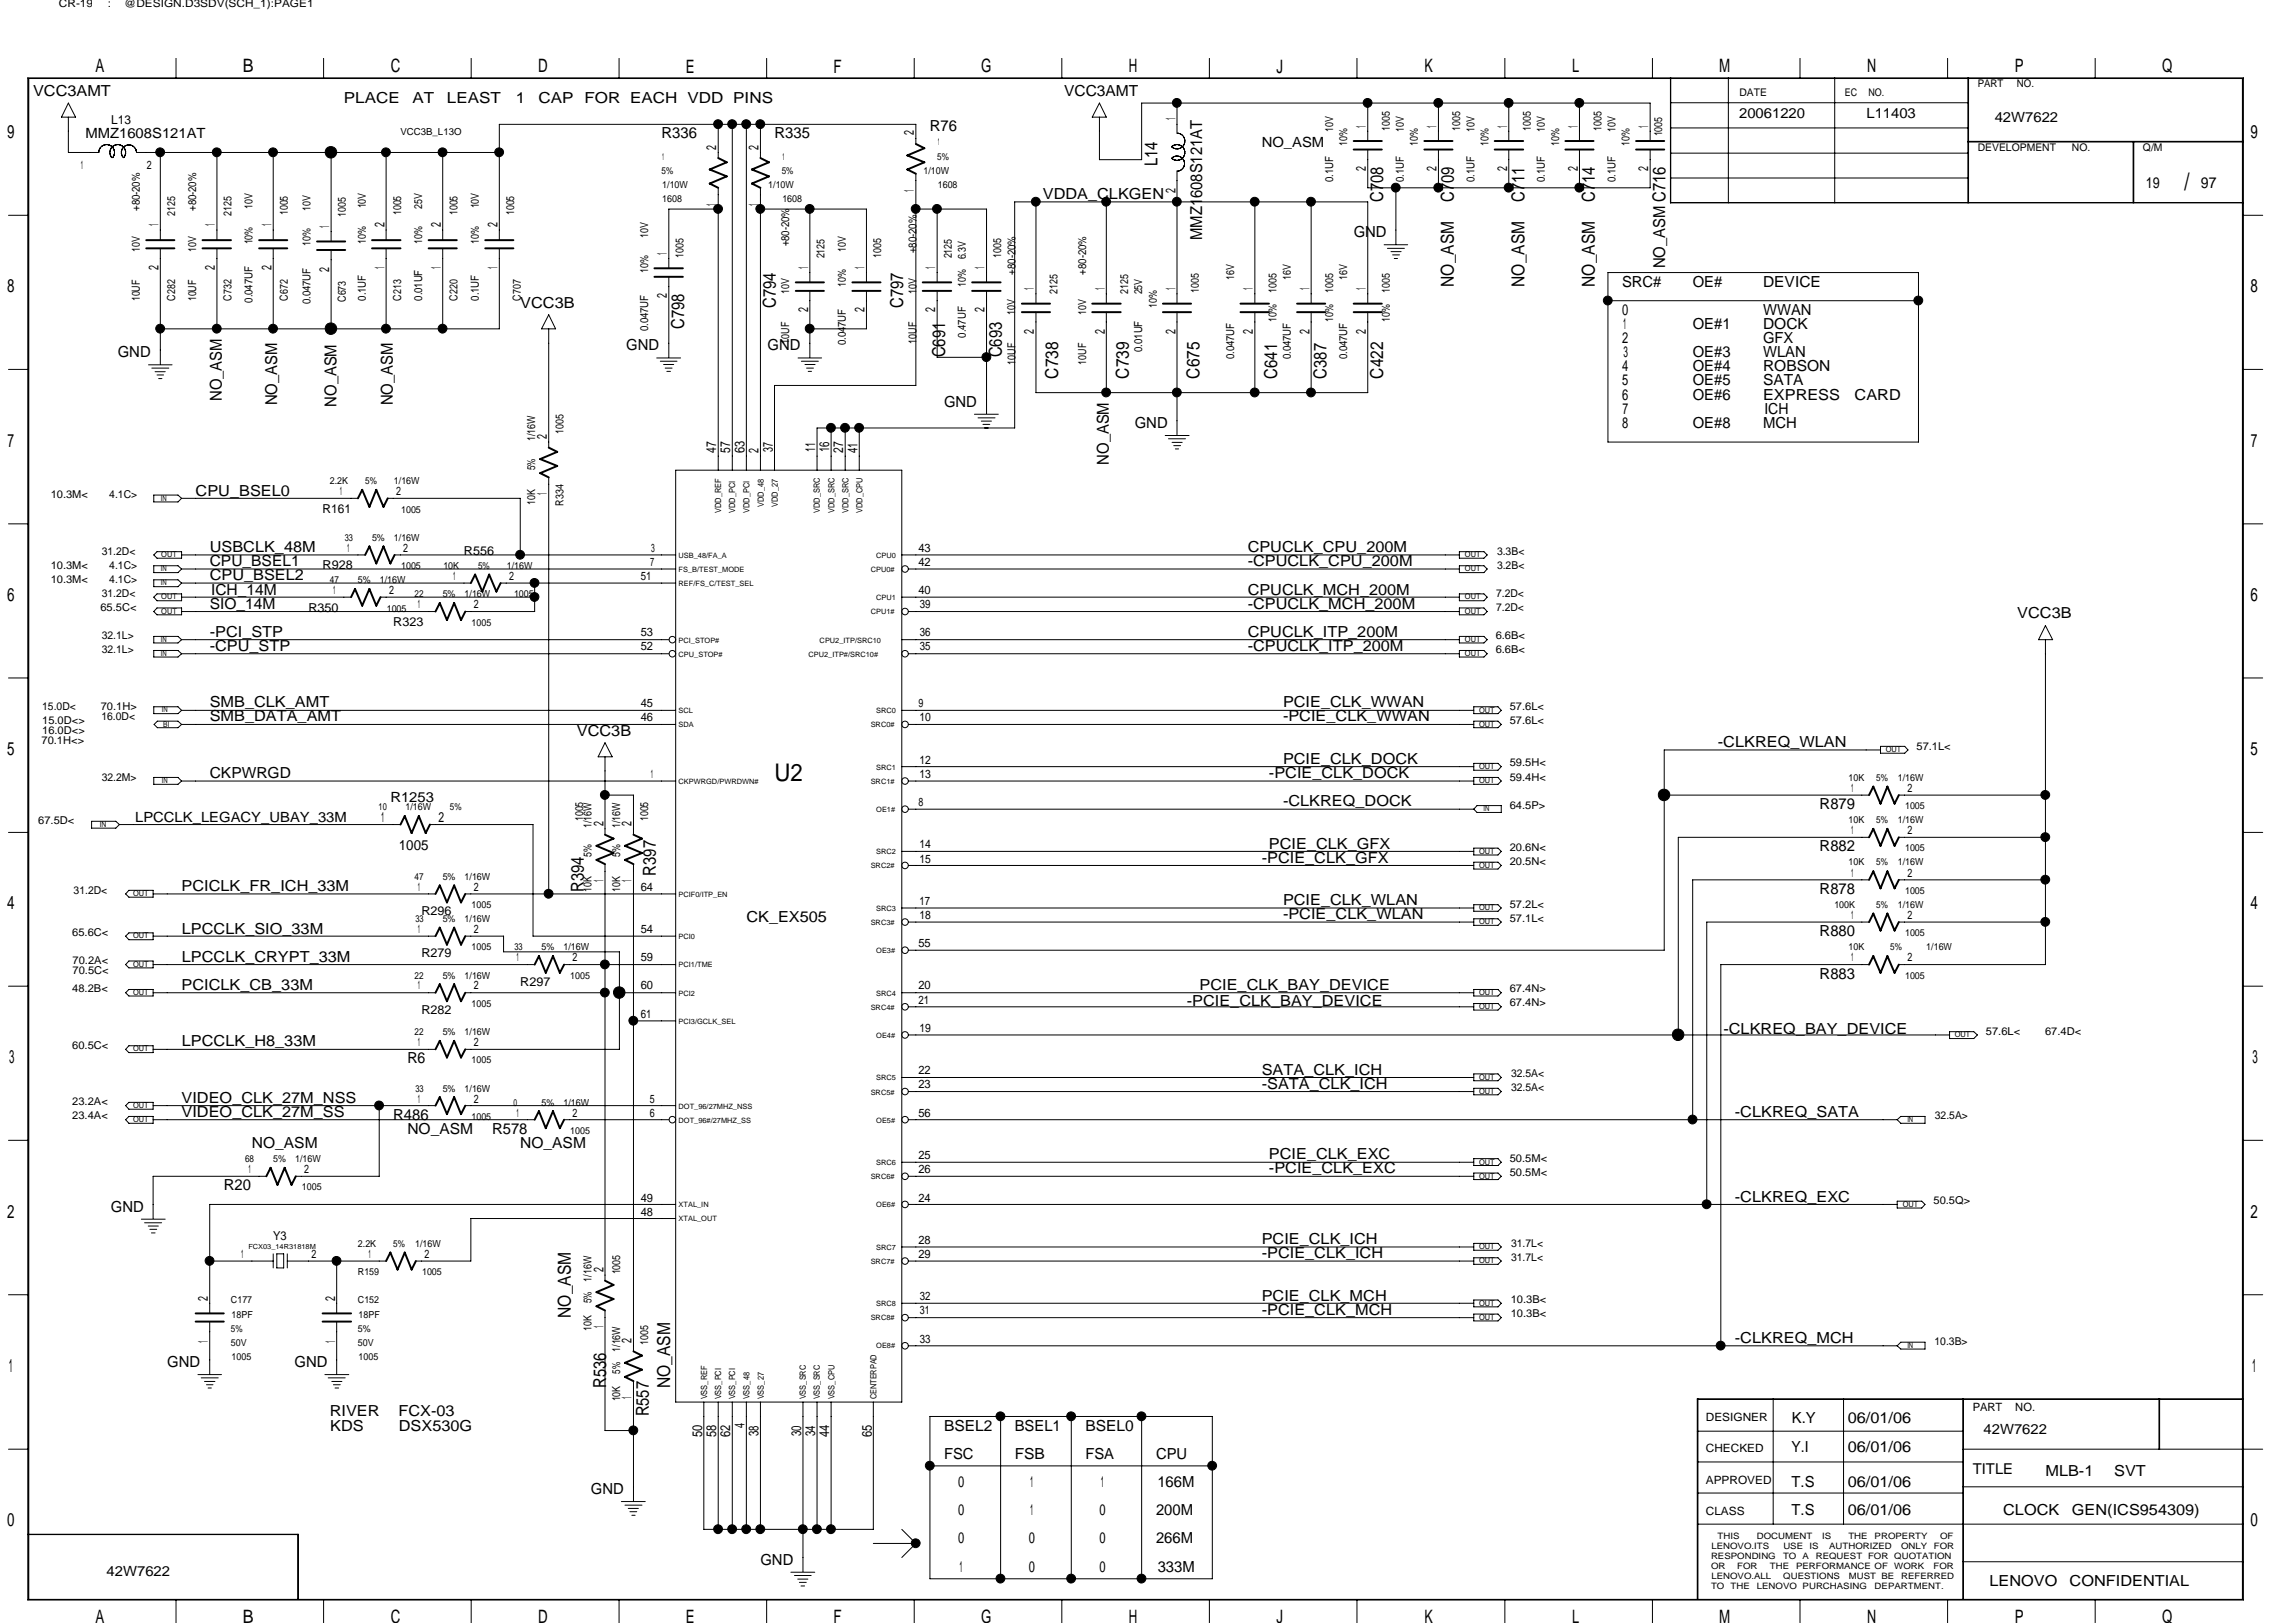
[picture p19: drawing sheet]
<svg xmlns="http://www.w3.org/2000/svg" width="297mm" height="210mm" viewBox="0 0 297 210" stroke-linecap="round" stroke-linejoin="round" font-family="sans-serif">
<defs><g id="words">
<g font-size="3.1">
<text x="282.6" y="24.6">/</text>
<text x="100.2" y="101">U2</text>
</g>
<g font-size="2.4">
<text x="12.4" y="9.4">A</text>
<text x="31.4" y="9.4">B</text>
<text x="50.5" y="9.4">C</text>
<text x="69.6" y="9.4">D</text>
<text x="88.7" y="9.4">E</text>
<text x="107.8" y="9.4">F</text>
<text x="127" y="9.4">G</text>
<text x="146" y="9.4">H</text>
<text x="165.1" y="9.4">J</text>
<text x="184.3" y="9.4">K</text>
<text x="203.4" y="9.4">L</text>
<text x="222.4" y="9.4">M</text>
<text x="241.6" y="9.4">N</text>
<text x="260.6" y="9.4">P</text>
<text x="279.7" y="9.4">Q</text>
<text x=".9" y="17.9">9</text>
<text x="291.2" y="17.9">9</text>
<text x=".9" y="37.8">8</text>
<text x="291.2" y="37.8">8</text>
<text x="1" y="57.8">7</text>
<text x="291.2" y="57.8">7</text>
<text x=".9" y="77.8">6</text>
<text x="291.2" y="77.8">6</text>
<text x=".9" y="97.7">5</text>
<text x="291.2" y="97.7">5</text>
<text x=".9" y="117.6">4</text>
<text x="291.2" y="117.6">4</text>
<text x="1.2" y="137.6">3</text>
<text x="291.4" y="137.6">3</text>
<text x=".9" y="157.5">2</text>
<text x="291.2" y="157.5">2</text>
<text x="1.1" y="177.5">1</text>
<text x="291.4" y="177.5">1</text>
<text x=".9" y="197.4">0</text>
<text x="291.2" y="197.4">0</text>
<text x="12.4" y="210">A</text>
<text x="31.4" y="210">B</text>
<text x="50.5" y="210">C</text>
<text x="69.6" y="210">D</text>
<text x="127" y="210">G</text>
<text x="146" y="210">H</text>
<text x="184.3" y="210">K</text>
<text x="203.4" y="210">L</text>
<text x="222.4" y="210">M</text>
<text x="241.6" y="210">N</text>
<text x="260.6" y="210">P</text>
<text x="279.7" y="210">Q</text>
<text x="88.7" y="210">E</text>
<text x="107.8" y="210">F</text>
<text x="165.1" y="210">J</text>
</g>
<g font-size="2.3">
<text x="149.7" y="21.5" transform="rotate(-90 149.7 21.5)">L14</text>
<text x="178.9" y="26.1" transform="rotate(-90 178.9 26.1)">C708</text>
<text x="188.1" y="26.1" transform="rotate(-90 188.1 26.1)">C709</text>
<text x="197.2" y="26.1" transform="rotate(-90 197.2 26.1)">C711</text>
<text x="206.3" y="26.1" transform="rotate(-90 206.3 26.1)">C714</text>
<text x="100.4" y="39.8" transform="rotate(-90 100.4 39.8)">C794</text>
<text x="116.8" y="39.8" transform="rotate(-90 116.8 39.8)">C797</text>
<text x="188.1" y="37.1" transform="rotate(-90 188.1 37.1)">NO_ASM</text>
<text x="197.2" y="37.1" transform="rotate(-90 197.2 37.1)">NO_ASM</text>
<text x="206.3" y="37.1" transform="rotate(-90 206.3 37.1)">NO_ASM</text>
<text x="88.5" y="42.5" transform="rotate(-90 88.5 42.5)">C798</text>
<text x="122.3" y="46.2" transform="rotate(-90 122.3 46.2)">C691</text>
<text x="129.6" y="46.2" transform="rotate(-90 129.6 46.2)">C693</text>
<text x="136.9" y="49" transform="rotate(-90 136.9 49)">C738</text>
<text x="146" y="49" transform="rotate(-90 146 49)">C739</text>
<text x="155.2" y="49" transform="rotate(-90 155.2 49)">C675</text>
<text x="165.2" y="49" transform="rotate(-90 165.2 49)">C641</text>
<text x="171.6" y="49" transform="rotate(-90 171.6 49)">C387</text>
<text x="178.9" y="49" transform="rotate(-90 178.9 49)">C422</text>
<text x="84.8" y="113.3" transform="rotate(-90 84.8 113.3)">R397</text>
<text x="75.5" y="115.4" transform="rotate(-90 75.5 115.4)">R394</text>
<text x="73.9" y="170.5" transform="rotate(-90 73.9 170.5)">NO_ASM</text>
<text x="78.4" y="179.6" transform="rotate(-90 78.4 179.6)">R536</text>
<text x="86.7" y="179.6" transform="rotate(-90 86.7 179.6)">NO_ASM</text>
<text x="83.9" y="183.3" transform="rotate(-90 83.9 183.3)">R557</text>
</g>
<g font-size="2.1">
<text x="155.5" y="31.1" transform="rotate(-90 155.5 31.1)">MMZ1608S121AT</text>
<text x="215.4" y="34.7" transform="rotate(-90 215.4 34.7)">NO_ASM C716</text>
<text x="28.7" y="51.9" transform="rotate(-90 28.7 51.9)">NO_ASM</text>
<text x="35.9" y="52.5" transform="rotate(-90 35.9 52.5)">NO_ASM</text>
<text x="43.5" y="52.6" transform="rotate(-90 43.5 52.6)">NO_ASM</text>
<text x="50.8" y="52.5" transform="rotate(-90 50.8 52.5)">NO_ASM</text>
<text x="143.5" y="60.1" transform="rotate(-90 143.5 60.1)">NO_ASM</text>
</g>
<g font-size="2">
<text x="4.3" y="12.4">VCC3AMT</text>
<text x="44.5" y="13.3">PLACE</text>
<text x="53.4" y="13.3">AT</text>
<text x="57.8" y="13.3">LEAST</text>
<text x="66.7" y="13.3">1</text>
<text x="69.7" y="13.3">CAP</text>
<text x="75.6" y="13.3">FOR EACH VDD PINS</text>
<text x="85.6" y="17.9">R336</text>
<text x="100.2" y="17.9">R335</text>
<text x="120.3" y="17">R76</text>
<text x="137.7" y="12.4">VCC3AMT</text>
<text x="134.9" y="25.7">VDDA_CLKGEN</text>
<text x="277.6" y="24.3">19</text>
<text x="284.7" y="24.3">97</text>
<text x="175.1" y="30.7">GND</text>
<text x="67.3" y="39.8">VCC3B</text>
<text x="209.8" y="37.1">SRC#</text>
<text x="209.8" y="40.7">0</text>
<text x="219" y="37.1">OE#</text>
<text x="228.1" y="40.7">WWAN</text>
<text x="228.1" y="37.1">DEVICE</text>
<text x="15.2" y="46.2">GND</text>
<text x="81" y="45.3">GND</text>
<text x="99.3" y="45.3">GND</text>
<text x="209.8" y="44.4">2</text>
<text x="210" y="42.5">1</text>
<text x="210.1" y="46.2">3</text>
<text x="219" y="46.2">OE#3</text>
<text x="219" y="42.5">OE#1</text>
<text x="228.1" y="46.2">WLAN</text>
<text x="228.1" y="44.4">GFX</text>
<text x="228.1" y="42.5">DOCK</text>
<text x="122.1" y="52.6">GND</text>
<text x="209.8" y="48">4</text>
<text x="209.8" y="51.7">6</text>
<text x="209.8" y="49.9">5</text>
<text x="209.9" y="53.5">7</text>
<text x="219" y="51.7">OE#6</text>
<text x="219" y="49.9">OE#5</text>
<text x="219" y="48">OE#4</text>
<text x="228.1" y="49.9">SATA</text>
<text x="228.1" y="48">ROBSON</text>
<text x="228.1" y="51.7">EXPRESS</text>
<text x="228.3" y="53.5">ICH</text>
<text x="239.9" y="51.7">CARD</text>
<text x="146.8" y="55.4">GND</text>
<text x="209.8" y="55.4">8</text>
<text x="219" y="55.4">OE#8</text>
<text x="228.1" y="55.4">MCH</text>
<text x="25.3" y="64.1">CPU_BSEL0</text>
<text x="27.1" y="71.4">USBCLK_48M</text>
<text x="161.4" y="71.4">CPUCLK_CPU_200M</text>
<text x="27.1" y="73.3">CPU_BSEL1</text>
<text x="27.1" y="75.1">CPU_BSEL2</text>
<text x="27.3" y="76.9">ICH_14M</text>
<text x="161.4" y="76.9">CPUCLK_MCH_200M</text>
<text x="161.4" y="73.3">-CPUCLK_CPU_200M</text>
<text x="27.1" y="78.7">SIO_14M</text>
<text x="27.1" y="82.4">-PCI_STP</text>
<text x="161.4" y="78.7">-CPUCLK_MCH_200M</text>
<text x="161.4" y="82.4">CPUCLK_ITP_200M</text>
<text x="261" y="80">VCC3B</text>
<text x="27.1" y="84.2">-CPU_STP</text>
<text x="161.4" y="84.2">-CPUCLK_ITP_200M</text>
<text x="27.1" y="93.3">SMB_DATA_AMT</text>
<text x="27.1" y="91.5">SMB_CLK_AMT</text>
<text x="74.6" y="95.2">VCC3B</text>
<text x="166" y="93.3">-PCIE_CLK_WWAN</text>
<text x="166" y="91.5">PCIE_CLK_WWAN</text>
<text x="27.1" y="100.7">CKPWRGD</text>
<text x="164.2" y="100.7">-PCIE_CLK_DOCK</text>
<text x="166" y="98.8">PCIE_CLK_DOCK</text>
<text x="222.2" y="96.6">-CLKREQ_WLAN</text>
<text x="166" y="104.3">-CLKREQ_DOCK</text>
<text x="235.4" y="104.7">R879</text>
<text x="163.2" y="111.6">-PCIE_CLK_GFX</text>
<text x="164.2" y="109.8">PCIE_CLK_GFX</text>
<text x="235.4" y="110.2">R882</text>
<text x="23.5" y="115.3">PCICLK_FR_ICH_33M</text>
<text x="96.6" y="119.3">CK_EX505</text>
<text x="166" y="118.9">-PCIE_CLK_WLAN</text>
<text x="166" y="117.1">PCIE_CLK_WLAN</text>
<text x="235.4" y="115.7">R878</text>
<text x="23.5" y="120.8">LPCCLK_SIO_33M</text>
<text x="23.5" y="124.4">LPCCLK_CRYPT_33M</text>
<text x="235.4" y="121.1">R880</text>
<text x="23.5" y="128.1">PCICLK_CB_33M</text>
<text x="153.5" y="130.1">-PCIE_CLK_BAY_DEVICE</text>
<text x="155.2" y="128.1">PCIE_CLK_BAY_DEVICE</text>
<text x="235.4" y="126.6">R883</text>
<text x="23.5" y="135.4">LPCCLK_H8_33M</text>
<text x="52.7" y="137.6">R6</text>
<text x="223" y="133.7">-CLKREQ_BAY_DEVICE</text>
<text x="23.5" y="142.7">VIDEO_CLK_27M_NSS</text>
<text x="163.2" y="139">SATA_CLK_ICH</text>
<text x="163.2" y="140.8">-SATA_CLK_ICH</text>
<text x="23.5" y="144.5">VIDEO_CLK_27M_SS</text>
<text x="32.6" y="148.5">NO_ASM</text>
<text x="50.9" y="144.9">R486</text>
<text x="52.7" y="146.7">NO_ASM</text>
<text x="63.7" y="146.7">R578</text>
<text x="67.3" y="148.5">NO_ASM</text>
<text x="164.2" y="150">PCIE_CLK_EXC</text>
<text x="224.4" y="144.5">-CLKREQ_SATA</text>
<text x="29" y="154">R20</text>
<text x="164.2" y="151.8">-PCIE_CLK_EXC</text>
<text x="224.4" y="155.5">-CLKREQ_EXC</text>
<text x="14.3" y="156.8">GND</text>
<text x="163.2" y="161">PCIE_CLK_ICH</text>
<text x="163.2" y="162.8">-PCIE_CLK_ICH</text>
<text x="163.2" y="170.1">-PCIE_CLK_MCH</text>
<text x="163.2" y="168.3">PCIE_CLK_MCH</text>
<text x="224.4" y="173.7">-CLKREQ_MCH</text>
<text x="21.6" y="176.9">GND</text>
<text x="38.1" y="176.9">GND</text>
<text x="42.7" y="183.3">RIVER</text>
<text x="42.7" y="185.1">KDS</text>
<text x="51.6" y="183.3">FCX-03</text>
<text x="51.6" y="185.1">DSX530G</text>
<text x="122.1" y="185.1">BSEL2</text>
<text x="131.3" y="185.1">BSEL1</text>
<text x="140.4" y="185.1">BSEL0</text>
<text x="231.8" y="184.1">K.Y</text>
<text x="239.1" y="184.1">06/01/06</text>
<text x="122.1" y="188.7">FSC</text>
<text x="131.3" y="188.7">FSB</text>
<text x="140.4" y="188.7">FSA</text>
<text x="149.6" y="188.7">CPU</text>
<text x="231.8" y="187.8">Y.I</text>
<text x="239.1" y="187.8">06/01/06</text>
<text x="264.6" y="190.9">MLB-1</text>
<text x="273.5" y="190.9">SVT</text>
<text x="76.5" y="193.3">GND</text>
<text x="123.9" y="196">0</text>
<text x="123.9" y="192.4">0</text>
<text x="133.3" y="196">1</text>
<text x="133.3" y="192.4">1</text>
<text x="142.2" y="196">0</text>
<text x="142.4" y="192.4">1</text>
<text x="149.6" y="196">200M</text>
<text x="149.7" y="192.4">166M</text>
<text x="231.8" y="192.4">T.S</text>
<text x="231.8" y="196">T.S</text>
<text x="239.1" y="192.4">06/01/06</text>
<text x="239.1" y="196">06/01/06</text>
<text x="259.2" y="196">CLOCK</text>
<text x="268.1" y="196">GEN(ICS954309)</text>
<text x="98.4" y="202.4">GND</text>
<text x="123.9" y="199.7">0</text>
<text x="124.1" y="203.3">1</text>
<text x="133.1" y="199.7">0</text>
<text x="133.1" y="203.3">0</text>
<text x="142.2" y="203.3">0</text>
<text x="142.2" y="199.7">0</text>
<text x="149.6" y="199.7">266M</text>
<text x="149.8" y="203.3">333M</text>
<text x="257.4" y="205.2">LENOVO</text>
<text x="267.8" y="205.2">CONFIDENTIAL</text>
</g>
<text font-size="1.9" x="255.2" y="190.7">TITLE</text>
<g font-size="1.8">
<text x="11" y="17.9">MMZ1608S121AT</text>
<text x="118.2" y="17.5" transform="rotate(-90 118.2 17.5)">2</text>
<text x="152.1" y="15.6" transform="rotate(-90 152.1 15.6)">1</text>
<text x="176.7" y="16.5" transform="rotate(-90 176.7 16.5)">1</text>
<text x="185.8" y="16.5" transform="rotate(-90 185.8 16.5)">1</text>
<text x="195" y="16.5" transform="rotate(-90 195 16.5)">1</text>
<text x="204.1" y="16.5" transform="rotate(-90 204.1 16.5)">1</text>
<text x="213.2" y="16.5" transform="rotate(-90 213.2 16.5)">1</text>
<text x="225" y="15.3">20061220</text>
<text x="241.5" y="15.3">L11403</text>
<text x="258.1" y="15.8">42W7622</text>
<text x="92.7" y="19.3" transform="rotate(-90 92.7 19.3)">2</text>
<text x="98.1" y="19.3" transform="rotate(-90 98.1 19.3)">2</text>
<text x="163.2" y="19">NO_ASM</text>
<text x="176.7" y="22.2" transform="rotate(-90 176.7 22.2)">2</text>
<text x="185.8" y="22.2" transform="rotate(-90 185.8 22.2)">2</text>
<text x="195" y="22.2" transform="rotate(-90 195 22.2)">2</text>
<text x="204.1" y="22.2" transform="rotate(-90 204.1 22.2)">2</text>
<text x="213.2" y="22.2" transform="rotate(-90 213.2 22.2)">2</text>
<text x="20.5" y="29.3" transform="rotate(-90 20.5 29.3)">1</text>
<text x="27.8" y="29.3" transform="rotate(-90 27.8 29.3)">1</text>
<text x="35.1" y="29.3" transform="rotate(-90 35.1 29.3)">1</text>
<text x="42.6" y="29.5" transform="rotate(-90 42.6 29.5)">1</text>
<text x="49.7" y="29.4" transform="rotate(-90 49.7 29.4)">2</text>
<text x="57" y="29.4" transform="rotate(-90 57 29.4)">2</text>
<text x="64.3" y="29.4" transform="rotate(-90 64.3 29.4)">2</text>
<text x="92.7" y="26.6" transform="rotate(-90 92.7 26.6)">1</text>
<text x="98.1" y="26.6" transform="rotate(-90 98.1 26.6)">1</text>
<text x="118.2" y="24.8" transform="rotate(-90 118.2 24.8)">1</text>
<text x="152.1" y="24.9" transform="rotate(-90 152.1 24.9)">2</text>
<text x="20.5" y="35" transform="rotate(-90 20.5 35)">2</text>
<text x="27.8" y="35" transform="rotate(-90 27.8 35)">2</text>
<text x="35.1" y="35" transform="rotate(-90 35.1 35)">2</text>
<text x="42.6" y="35.1" transform="rotate(-90 42.6 35.1)">2</text>
<text x="49.7" y="34.8" transform="rotate(-90 49.7 34.8)">1</text>
<text x="57" y="34.8" transform="rotate(-90 57 34.8)">1</text>
<text x="64.3" y="34.8" transform="rotate(-90 64.3 34.8)">1</text>
<text x="86.3" y="32.9" transform="rotate(-90 86.3 32.9)">1</text>
<text x="104.6" y="34.8" transform="rotate(-90 104.6 34.8)">1</text>
<text x="111.8" y="34.8" transform="rotate(-90 111.8 34.8)">1</text>
<text x="121" y="34.8" transform="rotate(-90 121 34.8)">1</text>
<text x="127.4" y="34.8" transform="rotate(-90 127.4 34.8)">1</text>
<text x="86.3" y="38.6" transform="rotate(-90 86.3 38.6)">2</text>
<text x="104.6" y="40.4" transform="rotate(-90 104.6 40.4)">2</text>
<text x="111.8" y="40.4" transform="rotate(-90 111.8 40.4)">2</text>
<text x="121" y="40.4" transform="rotate(-90 121 40.4)">2</text>
<text x="127.4" y="40.4" transform="rotate(-90 127.4 40.4)">2</text>
<text x="133.8" y="37.5" transform="rotate(-90 133.8 37.5)">1</text>
<text x="142.9" y="37.5" transform="rotate(-90 142.9 37.5)">1</text>
<text x="152.1" y="37.5" transform="rotate(-90 152.1 37.5)">1</text>
<text x="162.1" y="37.5" transform="rotate(-90 162.1 37.5)">1</text>
<text x="169.4" y="37.5" transform="rotate(-90 169.4 37.5)">1</text>
<text x="176.7" y="37.5" transform="rotate(-90 176.7 37.5)">1</text>
<text x="133.8" y="43.2" transform="rotate(-90 133.8 43.2)">2</text>
<text x="142.9" y="43.2" transform="rotate(-90 142.9 43.2)">2</text>
<text x="152.1" y="43.2" transform="rotate(-90 152.1 43.2)">2</text>
<text x="162.1" y="43.2" transform="rotate(-90 162.1 43.2)">2</text>
<text x="169.4" y="43.2" transform="rotate(-90 169.4 43.2)">2</text>
<text x="176.7" y="43.2" transform="rotate(-90 176.7 43.2)">2</text>
<text x="70.7" y="56.8" transform="rotate(-90 70.7 56.8)">2</text>
<text x="92.7" y="58.6" transform="rotate(-90 92.7 58.6)">47</text>
<text x="94.5" y="58.6" transform="rotate(-90 94.5 58.6)">57</text>
<text x="96.3" y="58.6" transform="rotate(-90 96.3 58.6)">63</text>
<text x="98.1" y="58.6" transform="rotate(-90 98.1 58.6)">2</text>
<text x="100" y="58.5" transform="rotate(-90 100 58.5)">37</text>
<text x="105.4" y="58.5" transform="rotate(-90 105.4 58.5)">11</text>
<text x="107.3" y="58.5" transform="rotate(-90 107.3 58.5)">16</text>
<text x="109.1" y="58.6" transform="rotate(-90 109.1 58.6)">27</text>
<text x="111" y="58.6" transform="rotate(-90 111 58.6)">41</text>
<text x="70.7" y="64.1" transform="rotate(-90 70.7 64.1)">1</text>
<text x="17.5" y="106.3">LPCCLK_LEGACY_UBAY_33M</text>
<text x="49.3" y="106.3">1</text>
<text x="50.5" y="103.7">R1253</text>
<text x="56.7" y="106.3">2</text>
<text x="78.1" y="106.9" transform="rotate(-90 78.1 106.9)">2</text>
<text x="81.7" y="106.9" transform="rotate(-90 81.7 106.9)">2</text>
<text x="51.6" y="109.9">1005</text>
<text x="78.1" y="114.1" transform="rotate(-90 78.1 114.1)">1</text>
<text x="81.7" y="114.1" transform="rotate(-90 81.7 114.1)">1</text>
<text x="78.1" y="164.6" transform="rotate(-90 78.1 164.6)">2</text>
<text x="26.9" y="173.7" transform="rotate(-90 26.9 173.7)">1</text>
<text x="26.9" y="168.3" transform="rotate(-90 26.9 168.3)">2</text>
<text x="43.3" y="173.7" transform="rotate(-90 43.3 173.7)">1</text>
<text x="43.3" y="168.3" transform="rotate(-90 43.3 168.3)">2</text>
<text x="78.1" y="171.9" transform="rotate(-90 78.1 171.9)">1</text>
<text x="81.7" y="173.7" transform="rotate(-90 81.7 173.7)">2</text>
<text x="81.7" y="181" transform="rotate(-90 81.7 181)">1</text>
<text x="90.8" y="186" transform="rotate(-90 90.8 186)">50</text>
<text x="92.7" y="186" transform="rotate(-90 92.7 186)">58</text>
<text x="94.5" y="186" transform="rotate(-90 94.5 186)">62</text>
<text x="96.3" y="184.8" transform="rotate(-90 96.3 184.8)">4</text>
<text x="98.1" y="185.8" transform="rotate(-90 98.1 185.8)">38</text>
<text x="103.6" y="185.8" transform="rotate(-90 103.6 185.8)">30</text>
<text x="105.4" y="185.8" transform="rotate(-90 105.4 185.8)">34</text>
<text x="107.3" y="186" transform="rotate(-90 107.3 186)">44</text>
<text x="112.8" y="186" transform="rotate(-90 112.8 186)">65</text>
<text x="256.6" y="185.6">42W7622</text>
<text x="13.8" y="203.8">42W7622</text>
</g>
<g font-size="1.6">
<text x="14.4" y="16.1">L13</text>
<text x="41.7" y="66.3">R161</text>
<text x="60" y="71.8">R556</text>
<text x="41.7" y="73.6">R928</text>
<text x="39.9" y="79.1">R350</text>
<text x="50.9" y="80.9">R323</text>
<text x="54.5" y="118.4">R296</text>
<text x="54.5" y="123.9">R279</text>
<text x="54.5" y="131.2">R282</text>
<text x="67.3" y="127.5">R297</text>
<text x="35.3" y="160.4">Y3</text>
</g>
<g font-size="1.5">
<text x="10.5" y="21.9">1</text>
<text x="19" y="21.9">2</text>
<text x="44" y="64.1">1</text>
<text x="51.3" y="64.1">2</text>
<text x="44.9" y="71.4">1</text>
<text x="52.2" y="71.4">2</text>
<text x="84.2" y="71.4">3</text>
<text x="118.8" y="71.4">43</text>
<text x="43.1" y="76.9">1</text>
<text x="50.3" y="76.9">2</text>
<text x="58.6" y="75.1">1</text>
<text x="65.9" y="75.1">2</text>
<text x="82.9" y="75.1">51</text>
<text x="84.1" y="73.2">7</text>
<text x="118.8" y="73.2">42</text>
<text x="118.8" y="76.9">40</text>
<text x="54.1" y="78.7">1</text>
<text x="61.3" y="78.7">2</text>
<text x="82.9" y="82.3">53</text>
<text x="119" y="78.7">39</text>
<text x="119" y="82.3">36</text>
<text x="82.9" y="84.2">52</text>
<text x="119" y="84.2">35</text>
<text x="82.9" y="93.3">46</text>
<text x="82.9" y="91.5">45</text>
<text x="118.8" y="91.5">9</text>
<text x="119" y="93.3">10</text>
<text x="84.2" y="100.6">1</text>
<text x="119" y="100.6">13</text>
<text x="119" y="98.8">12</text>
<text x="118.8" y="104.3">8</text>
<text x="239.5" y="107.9">1</text>
<text x="239.5" y="102.4">1</text>
<text x="246.8" y="107.9">2</text>
<text x="246.8" y="102.4">2</text>
<text x="119" y="111.6">15</text>
<text x="119" y="109.8">14</text>
<text x="239.5" y="113.4">1</text>
<text x="246.8" y="113.4">2</text>
<text x="54.1" y="115.2">1</text>
<text x="61.3" y="115.2">2</text>
<text x="82.9" y="115.2">64</text>
<text x="119" y="118.9">18</text>
<text x="119" y="117.1">17</text>
<text x="239.5" y="118.9">1</text>
<text x="246.8" y="118.9">2</text>
<text x="54.1" y="120.7">1</text>
<text x="61.3" y="120.7">2</text>
<text x="66.8" y="124.4">1</text>
<text x="74.1" y="124.4">2</text>
<text x="82.9" y="120.7">54</text>
<text x="82.9" y="124.4">59</text>
<text x="118.8" y="122.6">55</text>
<text x="239.5" y="124.4">1</text>
<text x="246.8" y="124.4">2</text>
<text x="54.1" y="128">1</text>
<text x="61.3" y="128">2</text>
<text x="82.9" y="131.7">61</text>
<text x="82.9" y="128">60</text>
<text x="118.8" y="129.8">21</text>
<text x="118.8" y="128">20</text>
<text x="54.1" y="135.3">1</text>
<text x="61.3" y="135.3">2</text>
<text x="119" y="133.5">19</text>
<text x="54.1" y="142.7">1</text>
<text x="61.3" y="142.7">2</text>
<text x="84.1" y="142.7">5</text>
<text x="118.8" y="140.8">23</text>
<text x="118.8" y="139">22</text>
<text x="66.8" y="144.5">1</text>
<text x="74.1" y="144.5">2</text>
<text x="84.1" y="144.5">6</text>
<text x="118.8" y="144.5">56</text>
<text x="118.8" y="149.9">25</text>
<text x="32.1" y="151.8">1</text>
<text x="39.4" y="151.8">2</text>
<text x="82.9" y="155.4">49</text>
<text x="118.8" y="151.8">26</text>
<text x="118.8" y="155.4">24</text>
<text x="82.9" y="157.3">48</text>
<text x="118.8" y="160.9">28</text>
<text x="31.2" y="162.7">1</text>
<text x="40.3" y="162.7">2</text>
<text x="47.7" y="162.7">1</text>
<text x="54.9" y="162.7">2</text>
<text x="118.8" y="162.7">29</text>
<text x="119" y="173.7">33</text>
<text x="119" y="168.2">32</text>
<text x="119" y="170.1">31</text>
<text x="220.7" y="183.9">DESIGNER</text>
<text x="255.2" y="182.6">PART</text>
<text x="260.7" y="182.6">NO.</text>
<text x="220.7" y="191.9">APPROVED</text>
<text x="220.7" y="187.9">CHECKED</text>
<text x="220.7" y="196">CLASS</text>
</g>
<g font-size="1.4">
<text x="7.6" y=".9">CR-19</text>
<text x="14" y=".9">:</text>
<text x="16.1" y=".9">@DESIGN.D3SDV(SCH_1):PAGE1</text>
<text x="255.9" y="11.3">PART</text>
<text x="260.9" y="11.3">NO.</text>
<text x="172.5" y="17" transform="rotate(-90 172.5 17)">10V</text>
<text x="179.8" y="16.9" transform="rotate(-90 179.8 16.9)">1005</text>
<text x="181.6" y="17" transform="rotate(-90 181.6 17)">10V</text>
<text x="188.9" y="16.9" transform="rotate(-90 188.9 16.9)">1005</text>
<text x="190.7" y="17" transform="rotate(-90 190.7 17)">10V</text>
<text x="198" y="16.9" transform="rotate(-90 198 16.9)">1005</text>
<text x="199.9" y="17" transform="rotate(-90 199.9 17)">10V</text>
<text x="207.2" y="16.9" transform="rotate(-90 207.2 16.9)">1005</text>
<text x="209" y="17" transform="rotate(-90 209 17)">10V</text>
<text x="215" y="17.7" transform="rotate(-90 215 17.7)">1005</text>
<text x="225" y="12.4">DATE</text>
<text x="238.7" y="12.4">EC</text>
<text x="241.7" y="12.4">NO.</text>
<text x="172.5" y="23.6" transform="rotate(-90 172.5 23.6)">0.1UF</text>
<text x="174.3" y="18.8" transform="rotate(-90 174.3 18.8)">10%</text>
<text x="181.6" y="23.6" transform="rotate(-90 181.6 23.6)">0.1UF</text>
<text x="183.4" y="18.8" transform="rotate(-90 183.4 18.8)">10%</text>
<text x="190.7" y="23.6" transform="rotate(-90 190.7 23.6)">0.1UF</text>
<text x="192.6" y="18.8" transform="rotate(-90 192.6 18.8)">10%</text>
<text x="199.9" y="23.6" transform="rotate(-90 199.9 23.6)">0.1UF</text>
<text x="201.7" y="18.8" transform="rotate(-90 201.7 18.8)">10%</text>
<text x="209" y="23.6" transform="rotate(-90 209 23.6)">0.1UF</text>
<text x="210.8" y="18.8" transform="rotate(-90 210.8 18.8)">10%</text>
<text x="255.9" y="19.6">DEVELOPMENT</text>
<text x="268.1" y="19.6">NO.</text>
<text x="277.2" y="19.6">Q/M</text>
<text x="18.1" y="27.3" transform="rotate(-90 18.1 27.3)">+80-20%</text>
<text x="22.6" y="27.9" transform="rotate(-90 22.6 27.9)">2125</text>
<text x="25.4" y="27.3" transform="rotate(-90 25.4 27.3)">+80-20%</text>
<text x="30" y="27.9" transform="rotate(-90 30 27.9)">2125</text>
<text x="32.7" y="27.1" transform="rotate(-90 32.7 27.1)">10V</text>
<text x="37.3" y="27.9" transform="rotate(-90 37.3 27.9)">1005</text>
<text x="40.2" y="27.3" transform="rotate(-90 40.2 27.3)">10V</text>
<text x="44.7" y="28.1" transform="rotate(-90 44.7 28.1)">1005</text>
<text x="47.3" y="27" transform="rotate(-90 47.3 27)">10V</text>
<text x="51.9" y="27.9" transform="rotate(-90 51.9 27.9)">1005</text>
<text x="54.6" y="27.1" transform="rotate(-90 54.6 27.1)">25V</text>
<text x="59.2" y="27.9" transform="rotate(-90 59.2 27.9)">1005</text>
<text x="61.9" y="27" transform="rotate(-90 61.9 27)">10V</text>
<text x="66.5" y="27.9" transform="rotate(-90 66.5 27.9)">1005</text>
<text x="18.1" y="32.6" transform="rotate(-90 18.1 32.6)">10V</text>
<text x="25.4" y="32.6" transform="rotate(-90 25.4 32.6)">10V</text>
<text x="32.7" y="31.6" transform="rotate(-90 32.7 31.6)">10%</text>
<text x="40.2" y="31.8" transform="rotate(-90 40.2 31.8)">10%</text>
<text x="47.3" y="31.5" transform="rotate(-90 47.3 31.5)">10%</text>
<text x="54.6" y="31.5" transform="rotate(-90 54.6 31.5)">10%</text>
<text x="61.9" y="31.5" transform="rotate(-90 61.9 31.5)">10%</text>
<text x="83.9" y="30.7" transform="rotate(-90 83.9 30.7)">10V</text>
<text x="83.9" y="35.3" transform="rotate(-90 83.9 35.3)">10%</text>
<text x="88.4" y="33.4" transform="rotate(-90 88.4 33.4)">1005</text>
<text x="102.1" y="31.9" transform="rotate(-90 102.1 31.9)">+80-20%</text>
<text x="106.7" y="33.4" transform="rotate(-90 106.7 33.4)">2125</text>
<text x="109.4" y="32.6" transform="rotate(-90 109.4 32.6)">10V</text>
<text x="114" y="33.4" transform="rotate(-90 114 33.4)">1005</text>
<text x="118.6" y="32.8" transform="rotate(-90 118.6 32.8)">+80-20%</text>
<text x="123.1" y="33.4" transform="rotate(-90 123.1 33.4)">2125</text>
<text x="125" y="33.6" transform="rotate(-90 125 33.6)">6.3V</text>
<text x="129.5" y="33.4" transform="rotate(-90 129.5 33.4)">1005</text>
<text x="131.4" y="35.5" transform="rotate(-90 131.4 35.5)">+80-20%</text>
<text x="140.5" y="35.5" transform="rotate(-90 140.5 35.5)">+80-20%</text>
<text x="18.1" y="39" transform="rotate(-90 18.1 39)">10UF</text>
<text x="22.6" y="38.9" transform="rotate(-90 22.6 38.9)">C282</text>
<text x="25.4" y="39" transform="rotate(-90 25.4 39)">10UF</text>
<text x="30" y="38.9" transform="rotate(-90 30 38.9)">C732</text>
<text x="32.7" y="39.2" transform="rotate(-90 32.7 39.2)">0.047UF</text>
<text x="37.2" y="38.9" transform="rotate(-90 37.2 38.9)">C672</text>
<text x="40.2" y="39.4" transform="rotate(-90 40.2 39.4)">0.047UF</text>
<text x="44.7" y="39.1" transform="rotate(-90 44.7 39.1)">C673</text>
<text x="47.3" y="38.9" transform="rotate(-90 47.3 38.9)">0.1UF</text>
<text x="51.9" y="38.9" transform="rotate(-90 51.9 38.9)">C213</text>
<text x="54.6" y="38.9" transform="rotate(-90 54.6 38.9)">0.01UF</text>
<text x="59.2" y="38.9" transform="rotate(-90 59.2 38.9)">C220</text>
<text x="61.9" y="38.9" transform="rotate(-90 61.9 38.9)">0.1UF</text>
<text x="67.4" y="38.9" transform="rotate(-90 67.4 38.9)">C707</text>
<text x="102.1" y="38" transform="rotate(-90 102.1 38)">10V</text>
<text x="109.4" y="37.1" transform="rotate(-90 109.4 37.1)">10%</text>
<text x="118.6" y="38" transform="rotate(-90 118.6 38)">10V</text>
<text x="125" y="37.1" transform="rotate(-90 125 37.1)">10%</text>
<text x="131.4" y="40.8" transform="rotate(-90 131.4 40.8)">10V</text>
<text x="136.8" y="38" transform="rotate(-90 136.8 38)">2125</text>
<text x="140.5" y="40.8" transform="rotate(-90 140.5 40.8)">10V</text>
<text x="146" y="38" transform="rotate(-90 146 38)">2125</text>
<text x="147.8" y="38.1" transform="rotate(-90 147.8 38.1)">25V</text>
<text x="149.6" y="39.8" transform="rotate(-90 149.6 39.8)">10%</text>
<text x="155.1" y="37.9" transform="rotate(-90 155.1 37.9)">1005</text>
<text x="159.7" y="36.2" transform="rotate(-90 159.7 36.2)">16V</text>
<text x="165.1" y="37.9" transform="rotate(-90 165.1 37.9)">1005</text>
<text x="165.1" y="41.7" transform="rotate(-90 165.1 41.7)">10%</text>
<text x="167" y="36.2" transform="rotate(-90 167 36.2)">16V</text>
<text x="172.5" y="37.9" transform="rotate(-90 172.5 37.9)">1005</text>
<text x="172.5" y="41.7" transform="rotate(-90 172.5 41.7)">10%</text>
<text x="174.3" y="36.2" transform="rotate(-90 174.3 36.2)">16V</text>
<text x="179.8" y="37.9" transform="rotate(-90 179.8 37.9)">1005</text>
<text x="179.8" y="41.7" transform="rotate(-90 179.8 41.7)">10%</text>
<text x="83.9" y="42.8" transform="rotate(-90 83.9 42.8)">0.047UF</text>
<text x="102.1" y="44.4" transform="rotate(-90 102.1 44.4)">10UF</text>
<text x="109.4" y="44.7" transform="rotate(-90 109.4 44.7)">0.047UF</text>
<text x="118.6" y="44.4" transform="rotate(-90 118.6 44.4)">10UF</text>
<text x="125" y="43.7" transform="rotate(-90 125 43.7)">0.47UF</text>
<text x="131.4" y="47.2" transform="rotate(-90 131.4 47.2)">10UF</text>
<text x="140.5" y="47.2" transform="rotate(-90 140.5 47.2)">10UF</text>
<text x="147.8" y="45.5" transform="rotate(-90 147.8 45.5)">0.01UF</text>
<text x="159.7" y="46.5" transform="rotate(-90 159.7 46.5)">0.047UF</text>
<text x="167" y="46.5" transform="rotate(-90 167 46.5)">0.047UF</text>
<text x="174.3" y="46.5" transform="rotate(-90 174.3 46.5)">0.047UF</text>
<text x="69.3" y="57.1" transform="rotate(-90 69.3 57.1)">1/16W</text>
<text x="72.9" y="56.2" transform="rotate(-90 72.9 56.2)">1005</text>
<text x="6.6" y="64.4">10.3M&lt;</text>
<text x="14.1" y="64.4">4.1C&gt;</text>
<text x="69.3" y="65.3" transform="rotate(-90 69.3 65.3)">10K</text>
<text x="69.3" y="60.8" transform="rotate(-90 69.3 60.8)">5%</text>
<text x="72.9" y="65.4" transform="rotate(-90 72.9 65.4)">R334</text>
<text x="13.2" y="71.8">31.2D&lt;</text>
<text x="193.7" y="71.8">3.3B&lt;</text>
<text x="6.6" y="75.4">10.3M&lt;</text>
<text x="6.6" y="73.6">10.3M&lt;</text>
<text x="13.2" y="77.2">31.2D&lt;</text>
<text x="14.1" y="73.6">4.1C&gt;</text>
<text x="14.1" y="75.4">4.1C&gt;</text>
<text x="193.5" y="77.2">7.2D&lt;</text>
<text x="193.7" y="73.6">3.2B&lt;</text>
<text x="13" y="79.1">65.5C&lt;</text>
<text x="13.2" y="82.7">32.1L&gt;</text>
<text x="193.5" y="82.7">6.6B&lt;</text>
<text x="193.5" y="79.1">7.2D&lt;</text>
<text x="13.2" y="84.5">32.1L&gt;</text>
<text x="193.5" y="84.5">6.6B&lt;</text>
<text x="5.5" y="93.7">15.0D&lt;&gt;</text>
<text x="5.5" y="95">16.0D&lt;&gt;</text>
<text x="5.5" y="91.9">15.0D&lt;</text>
<text x="13" y="91.9">70.1H&gt;</text>
<text x="13.1" y="93.2">16.0D&lt;</text>
<text x="195.3" y="93.7">57.6L&lt;</text>
<text x="195.3" y="91.9">57.6L&lt;</text>
<text x="5.4" y="96.3">70.1H&lt;&gt;</text>
<text x="13.2" y="101">32.2M&gt;</text>
<text x="195.3" y="99.1">59.5H&lt;</text>
<text x="195.3" y="101">59.4H&lt;</text>
<text x="247.9" y="97">57.1L&lt;</text>
<text x="4.9" y="106.6">67.5D&lt;</text>
<text x="75.4" y="106.3" transform="rotate(-90 75.4 106.3)">1005</text>
<text x="76.5" y="107.1" transform="rotate(-90 76.5 107.1)">1/16W</text>
<text x="80.2" y="107.1" transform="rotate(-90 80.2 107.1)">1/16W</text>
<text x="83.9" y="106.3" transform="rotate(-90 83.9 106.3)">1005</text>
<text x="195.3" y="104.6">64.5P&gt;</text>
<text x="76.5" y="110.9" transform="rotate(-90 76.5 110.9)">5%</text>
<text x="80.2" y="110.9" transform="rotate(-90 80.2 110.9)">5%</text>
<text x="195.3" y="111.9">20.5N&lt;</text>
<text x="195.3" y="110.1">20.6N&lt;</text>
<text x="9.5" y="115.6">31.2D&lt;</text>
<text x="76.5" y="115.4" transform="rotate(-90 76.5 115.4)">10K</text>
<text x="80.2" y="115.4" transform="rotate(-90 80.2 115.4)">10K</text>
<text x="195.3" y="119.3">57.1L&lt;</text>
<text x="195.3" y="117.4">57.2L&lt;</text>
<text x="9.4" y="121.1">65.6C&lt;</text>
<text x="9.4" y="124.8">70.2A&lt;</text>
<text x="9.4" y="128.4">48.2B&lt;</text>
<text x="9.4" y="126.1">70.5C&lt;</text>
<text x="195.3" y="128.4">67.4N&gt;</text>
<text x="195.3" y="130.2">67.4N&gt;</text>
<text x="9.4" y="135.7">60.5C&lt;</text>
<text x="256.9" y="133.9">57.6L&lt;</text>
<text x="264.6" y="133.9">67.4D&lt;</text>
<text x="9.4" y="143">23.2A&lt;</text>
<text x="195.5" y="139.4">32.5A&lt;</text>
<text x="195.5" y="141.2">32.5A&lt;</text>
<text x="9.4" y="144.8">23.4A&lt;</text>
<text x="250.3" y="144.8">32.5A&gt;</text>
<text x="195.3" y="150.3">50.5M&lt;</text>
<text x="195.3" y="152.1">50.5M&lt;</text>
<text x="250.1" y="155.8">50.5Q&gt;</text>
<text x="195.5" y="161.3">31.7L&lt;</text>
<text x="76.5" y="165.8" transform="rotate(-90 76.5 165.8)">1/16W</text>
<text x="80.2" y="164.9" transform="rotate(-90 80.2 164.9)">1005</text>
<text x="195.5" y="163.1">31.7L&lt;</text>
<text x="76.5" y="172.2" transform="rotate(-90 76.5 172.2)">10K</text>
<text x="76.5" y="168.6" transform="rotate(-90 76.5 168.6)">5%</text>
<text x="195.4" y="168.6">10.3B&lt;</text>
<text x="195.4" y="170.4">10.3B&lt;</text>
<text x="80.2" y="177.8" transform="rotate(-90 80.2 177.8)">5%</text>
<text x="80.2" y="174.9" transform="rotate(-90 80.2 174.9)">1/16W</text>
<text x="83.9" y="174" transform="rotate(-90 83.9 174)">1005</text>
<text x="250.3" y="174.1">10.3B&gt;</text>
<text x="80.2" y="181.3" transform="rotate(-90 80.2 181.3)">10K</text>
</g>
<g font-size="1.3">
<text x="51.8" y="17.5">VCC3B_L13O</text>
<text x="85.6" y="22.5">5%</text>
<text x="85.7" y="20.7">1</text>
<text x="101.1" y="22.5">5%</text>
<text x="101.2" y="20.7">1</text>
<text x="119.5" y="22.5">1/10W</text>
<text x="121.2" y="20.7">5%</text>
<text x="121.3" y="18.8">1</text>
<text x="85.7" y="26.1">1608</text>
<text x="85.7" y="24.3">1/10W</text>
<text x="99.4" y="24.3">1/10W</text>
<text x="101.2" y="26.1">1608</text>
<text x="121.3" y="24.3">1608</text>
<text x="42.7" y="62.7">2.2K</text>
<text x="47.2" y="62.7">5%</text>
<text x="51" y="62.7">1/16W</text>
<text x="44.6" y="70">33</text>
<text x="48.1" y="70">5%</text>
<text x="51" y="70">1/16W</text>
<text x="51.9" y="66.3">1005</text>
<text x="42.7" y="75.4">47</text>
<text x="46.3" y="75.4">5%</text>
<text x="49.1" y="75.4">1/16W</text>
<text x="51.9" y="73.6">1005</text>
<text x="53.6" y="77.3">22</text>
<text x="57.3" y="77.3">5%</text>
<text x="57.4" y="73.6">10K</text>
<text x="60.1" y="77.3">1/16W</text>
<text x="61.8" y="73.6">5%</text>
<text x="65.6" y="73.6">1/16W</text>
<text x="66.5" y="77.3">1005</text>
<text x="50" y="79.1">1005</text>
<text x="61" y="80.9">1005</text>
<text x="239.1" y="101">10K</text>
<text x="242.7" y="101">5%</text>
<text x="245.5" y="101">1/16W</text>
<text x="49" y="104.9">10</text>
<text x="52.4" y="104.9">1/16W</text>
<text x="58.2" y="104.9">5%</text>
<text x="239.1" y="106.5">10K</text>
<text x="242.7" y="106.5">5%</text>
<text x="245.5" y="106.5">1/16W</text>
<text x="246.5" y="104.7">1005</text>
<text x="53.6" y="113.8">47</text>
<text x="57.3" y="113.8">5%</text>
<text x="60.1" y="113.8">1/16W</text>
<text x="239.1" y="112">10K</text>
<text x="242.7" y="112">5%</text>
<text x="245.5" y="112">1/16W</text>
<text x="246.5" y="110.2">1005</text>
<text x="53.8" y="119.3">33</text>
<text x="57.3" y="119.3">5%</text>
<text x="60.1" y="119.3">1/16W</text>
<text x="61" y="117.5">1005</text>
<text x="237.3" y="117.5">100K</text>
<text x="242.7" y="117.5">5%</text>
<text x="245.5" y="117.5">1/16W</text>
<text x="246.5" y="115.7">1005</text>
<text x="61" y="122.9">1005</text>
<text x="66.5" y="122.9">33</text>
<text x="70.1" y="122.9">5%</text>
<text x="72.9" y="122.9">1/16W</text>
<text x="239.1" y="122.9">10K</text>
<text x="244.6" y="122.9">5%</text>
<text x="246.5" y="121.1">1005</text>
<text x="249.2" y="122.9">1/16W</text>
<text x="53.6" y="126.6">22</text>
<text x="57.3" y="126.6">5%</text>
<text x="60.1" y="126.6">1/16W</text>
<text x="61" y="130.3">1005</text>
<text x="73.8" y="126.6">1005</text>
<text x="246.5" y="126.6">1005</text>
<text x="53.6" y="133.9">22</text>
<text x="57.3" y="133.9">5%</text>
<text x="60.1" y="133.9">1/16W</text>
<text x="61" y="137.6">1005</text>
<text x="53.8" y="141.2">33</text>
<text x="57.3" y="141.2">5%</text>
<text x="60.1" y="141.2">1/16W</text>
<text x="66.4" y="143">0</text>
<text x="70.1" y="143">5%</text>
<text x="72.9" y="143">1/16W</text>
<text x="61" y="144.9">1005</text>
<text x="73.8" y="146.7">1005</text>
<text x="31.7" y="150.4">68</text>
<text x="35.3" y="150.4">5%</text>
<text x="38.2" y="150.4">1/16W</text>
<text x="39.1" y="154">1005</text>
<text x="46.3" y="161.3">2.2K</text>
<text x="50.9" y="161.3">5%</text>
<text x="53.7" y="161.3">1/16W</text>
<text x="46.3" y="165">R159</text>
<text x="54.6" y="165">1005</text>
<text x="29.9" y="168.6">C177</text>
<text x="29.9" y="172.3">5%</text>
<text x="30" y="170.5">18PF</text>
<text x="46.3" y="168.6">C152</text>
<text x="46.3" y="172.3">5%</text>
<text x="46.4" y="170.5">18PF</text>
<text x="29.9" y="174.1">50V</text>
<text x="30" y="175.9">1005</text>
<text x="46.3" y="174.1">50V</text>
<text x="46.4" y="175.9">1005</text>
</g>
<g font-size="1.1">
<text x="98.8" y="65.6" transform="rotate(-90 98.8 65.6)">VDD_48</text>
<text x="100.6" y="65.6" transform="rotate(-90 100.6 65.6)">VDD_27</text>
<text x="93.3" y="66.3" transform="rotate(-90 93.3 66.3)">VDD_REF</text>
<text x="95.1" y="66.3" transform="rotate(-90 95.1 66.3)">VDD_PCI</text>
<text x="97" y="66.3" transform="rotate(-90 97 66.3)">VDD_PCI</text>
<text x="106.1" y="66.3" transform="rotate(-90 106.1 66.3)">VDD_SRC</text>
<text x="107.9" y="66.3" transform="rotate(-90 107.9 66.3)">VDD_SRC</text>
<text x="109.8" y="66.3" transform="rotate(-90 109.8 66.3)">VDD_SRC</text>
<text x="111.6" y="66.3" transform="rotate(-90 111.6 66.3)">VDD_CPU</text>
<text x="91.5" y="181.1" transform="rotate(-90 91.5 181.1)">VSS_REF</text>
<text x="93.3" y="181.1" transform="rotate(-90 93.3 181.1)">VSS_PCI</text>
<text x="95.1" y="181.1" transform="rotate(-90 95.1 181.1)">VSS_PCI</text>
<text x="97" y="181.1" transform="rotate(-90 97 181.1)">VSS_48</text>
<text x="98.8" y="181.1" transform="rotate(-90 98.8 181.1)">VSS_27</text>
<text x="104.3" y="181.1" transform="rotate(-90 104.3 181.1)">VSS_SRC</text>
<text x="106.1" y="181.1" transform="rotate(-90 106.1 181.1)">VSS_SRC</text>
<text x="107.9" y="181.1" transform="rotate(-90 107.9 181.1)">VSS_CPU</text>
<text x="113.4" y="181.1" transform="rotate(-90 113.4 181.1)">CENTERPAD</text>
<text x="221.4" y="203">OR</text>
<text x="221.4" y="201.7">RESPONDING</text>
<text x="221.4" y="200.4">LENOVO.ITS</text>
<text x="222.2" y="199.1">THIS</text>
<text x="224.7" y="203">FOR</text>
<text x="227.3" y="199.1">DOCUMENT</text>
<text x="229" y="203">THE</text>
<text x="230.7" y="201.7">TO</text>
<text x="230.7" y="200.4">USE</text>
<text x="232.4" y="203">PERFORMANCE OF</text>
<text x="233.2" y="201.7">A</text>
<text x="234.1" y="200.4">IS</text>
<text x="234.9" y="201.7">REQUEST FOR QUOTATION</text>
<text x="235.8" y="199.1">IS</text>
<text x="236.6" y="200.4">AUTHORIZED</text>
<text x="239.1" y="199.1">THE</text>
<text x="242.5" y="199.1">PROPERTY</text>
<text x="245.1" y="203">WORK</text>
<text x="246" y="200.4">ONLY</text>
<text x="250.1" y="203">FOR</text>
<text x="250.2" y="200.4">FOR</text>
<text x="251" y="199.1">OF</text>
<text x="221.4" y="205.6">TO</text>
<text x="221.4" y="204.3">LENOVO.ALL</text>
<text x="223.9" y="205.6">THE</text>
<text x="227.3" y="205.6">LENOVO PURCHASING</text>
<text x="230.7" y="204.3">QUESTIONS</text>
<text x="239.2" y="204.3">MUST BE</text>
<text x="242.5" y="205.6">DEPARTMENT.</text>
<text x="246" y="204.3">REFERRED</text>
</g>
<g font-size="1">
<text x="20.8" y="64.8">IN</text>
<text x="20.8" y="73.9">IN</text>
<text x="20.8" y="75.7">IN</text>
<text x="20.9" y="72.1">OUT</text>
<text x="20.9" y="77.6">OUT</text>
<text x="189.5" y="73.9">OUT</text>
<text x="189.5" y="72.1">OUT</text>
<text x="189.5" y="77.6">OUT</text>
<text x="20.8" y="83.1">IN</text>
<text x="20.9" y="79.4">OUT</text>
<text x="189.5" y="79.4">OUT</text>
<text x="189.5" y="83.1">OUT</text>
<text x="20.8" y="84.9">IN</text>
<text x="189.5" y="84.9">OUT</text>
<text x="21" y="92.2">IN</text>
<text x="21.1" y="94">BI</text>
<text x="191.3" y="94">OUT</text>
<text x="191.3" y="92.2">OUT</text>
<text x="21" y="101.3">IN</text>
<text x="191.3" y="101.3">OUT</text>
<text x="191.3" y="99.5">OUT</text>
<text x="244" y="97.3">OUT</text>
<text x="12.9" y="106.9">IN</text>
<text x="191.9" y="105">IN</text>
<text x="191.3" y="112.3">OUT</text>
<text x="191.3" y="110.4">OUT</text>
<text x="17.2" y="116">OUT</text>
<text x="191.3" y="117.8">OUT</text>
<text x="191.3" y="119.6">OUT</text>
<text x="17.2" y="121.4">OUT</text>
<text x="17.2" y="125.1">OUT</text>
<text x="17.2" y="128.7">OUT</text>
<text x="191.3" y="130.6">OUT</text>
<text x="191.3" y="128.7">OUT</text>
<text x="17.2" y="136">OUT</text>
<text x="252.9" y="134.2">OUT</text>
<text x="17.2" y="143.3">OUT</text>
<text x="191.3" y="139.7">OUT</text>
<text x="191.3" y="141.5">OUT</text>
<text x="17.2" y="145.2">OUT</text>
<text x="246.8" y="145.2">IN</text>
<text x="191.3" y="150.7">OUT</text>
<text x="191.3" y="152.5">OUT</text>
<text x="191.3" y="161.6">OUT</text>
<text x="246.2" y="156.1">OUT</text>
<text x="191.3" y="163.4">OUT</text>
<text x="191.3" y="170.7">OUT</text>
<text x="191.3" y="168.9">OUT</text>
<text x="246.8" y="174.4">IN</text>
</g>
<g font-size=".9">
<text x="87.8" y="72.2">USB_48/FA_A</text>
<text x="87.8" y="74">FS_B/TEST_MODE</text>
<text x="87.8" y="75.8">REF/FS_C/TEST_SEL</text>
<text x="112.6" y="74">CPU0#</text>
<text x="113.4" y="72.2">CPU0</text>
<text x="113.4" y="77.6">CPU1</text>
<text x="87.8" y="83.1">PCI_STOP#</text>
<text x="106" y="83.1">CPU2_ITP/SRC10</text>
<text x="112.6" y="79.5">CPU1#</text>
<text x="87.8" y="85">CPU_STOP#</text>
<text x="104.6" y="85">CPU2_ITP#/SRC10#</text>
<text x="87.8" y="92.2">SCL</text>
<text x="87.8" y="94.1">SDA</text>
<text x="112.6" y="94.1">SRC0#</text>
<text x="113.4" y="92.2">SRC0</text>
<text x="87.8" y="101.4">CKPWRGD/PWRDWN#</text>
<text x="112.6" y="101.4">SRC1#</text>
<text x="113.4" y="99.6">SRC1</text>
<text x="113.4" y="105">OE1#</text>
<text x="112.6" y="112.4">SRC2#</text>
<text x="113.4" y="110.5">SRC2</text>
<text x="87.8" y="116">PCIF0/ITP_EN</text>
<text x="112.6" y="119.7">SRC3#</text>
<text x="113.4" y="117.9">SRC3</text>
<text x="87.8" y="121.5">PCI0</text>
<text x="87.8" y="125.1">PCI1/TME</text>
<text x="113.4" y="123.3">OE3#</text>
<text x="87.8" y="128.8">PCI2</text>
<text x="112.6" y="130.6">SRC4#</text>
<text x="113.4" y="128.8">SRC4</text>
<text x="87.8" y="132.5">PCI3/GCLK_SEL</text>
<text x="113.4" y="134.3">OE4#</text>
<text x="87.8" y="143.4">DOT_96/27MHZ_NSS</text>
<text x="112.6" y="141.6">SRC5#</text>
<text x="113.4" y="139.7">SRC5</text>
<text x="87.8" y="145.2">DOT_96#/27MHZ_SS</text>
<text x="113.4" y="145.2">OE5#</text>
<text x="112.6" y="152.6">SRC6#</text>
<text x="113.4" y="150.7">SRC6</text>
<text x="32.1" y="161.6">FCX03_14R31818M</text>
<text x="87.8" y="156.2">XTAL_IN</text>
<text x="87.8" y="158">XTAL_OUT</text>
<text x="113.4" y="156.2">OE6#</text>
<text x="113.4" y="161.7">SRC7</text>
<text x="112.6" y="163.5">SRC7#</text>
<text x="112.6" y="170.8">SRC8#</text>
<text x="113.4" y="169">SRC8</text>
<text x="113.4" y="174.5">OE8#</text>
</g>
</g></defs>
<g fill="none" stroke="#000" stroke-width=".25">
<path d="M118.5 18.6l1.1 .6-2.2 .9 2.2 .9-2.2 .9 1.1 .6M175.1 18.2h3.7M175.1 19.3h3.7M184.3 18.2h3.6M184.3 19.3h3.6M193.4 18.2h3.7M193.4 19.3h3.7M202.5 18.2h3.7M202.5 19.3h3.7M211.7 18.2h3.6M211.7 19.3h3.6M18.9 32.1h3.7"/>
<path d="M18.9 31.1h3.7M26.2 32.1h3.7M26.2 31.1h3.7M33.5 32.1h3.7M33.5 31.1h3.7M41 31.2h3.7M41 32.3h3.7M48.1 32.1h3.7M48.1 31.1h3.7M55.5 32.1h3.6M55.5 31.1h3.6M62.8 32.1h3.6"/>
<path d="M62.8 31.1h3.6M84.7 34.7h3.6M84.7 35.8h3.6M92.9 20.4l1.1 .6-2.2 .9 2.2 .9-2.2 .9 1.1 .6M98.4 20.4l1.1 .6-2.2 .9 2.2 .9-2.2 .9 1.1 .6M103 36.5h3.6M103 37.6h3.6M110.3 36.5h3.6M110.3 37.6h3.6M119.4 36.5h3.7M119.4 37.6h3.7M125.8 36.5h3.7"/>
<path d="M125.8 37.6h3.7M132.2 39.3h3.6M141.3 39.3h3.7M150.4 39.3h3.7M160.5 39.3h3.7M167.8 39.3h3.6M175.1 39.3h3.7M71 57.9l1.1 .6-2.2 .9 2.2 .9-2.2 .9 1.1 .6M132.2 40.4h3.6M141.3 40.4h3.7M150.4 40.4h3.7M160.5 40.4h3.7"/>
<path d="M167.8 40.4h3.6M175.1 40.4h3.7M45.4 77.3l.5-1.1 1 2.2 .9-2.2 .9 2.2 .5-1.1M46.3 64.5l.6-1.1 .9 2.2 .9-2.2 .9 2.2 .6-1.1M47.2 71.8l.6-1.1 .9 2.2 .9-2.2 .9 2.2 .6-1.1M56.3 79.1l.6-1.1 .9 2.2 1-2.2 .8 2.2 .6-1.1M60.9 75.4l.6-1.1 .9 2.2 .9-2.2 .9 2.2 .6-1.1M51.8 106.7l.6-1.1 .9 2.2 .9-2.2 .9 2.2 .5-1.1M56.3 115.7l.6-1.1 .9 2.2 1-2.2 .8 2.2 .6-1.1M78.3 108l1.1 .5-2.2 .9 2.2 1-2.2 .9 1.1 .5M82 108l1.1 .5-2.2 .9 2.2 1-2.2 .9 1.1 .5M241.8 113.8l.6-1.1 .9 2.2 .9-2.2 .9 2.2 .6-1.1"/>
<path d="M241.8 119.3l.6-1.1 .9 2.2 .9-2.2 .9 2.2 .6-1.1M241.8 102.9l.6-1.1 .9 2.2 .9-2.2 .9 2.2 .6-1.1M241.8 108.3l.6-1.1 .9 2.2 .9-2.2 .9 2.2 .6-1.1M56.3 135.8l.6-1.1 .9 2.1 1-2.1 .8 2.1 .6-1M56.3 121.1l.6-1.1 .9 2.2 1-2.2 .8 2.2 .6-1.1M56.3 128.4l.6-1.1 .9 2.2 1-2.2 .8 2.2 .6-1.1M69.2 124.8l.5-1.1 .9 2.2 .9-2.2 .9 2.2 .6-1.1M241.8 124.8l.6-1.1 .9 2.2 .9-2.2 .9 2.2 .6-1.1M34.5 152.2l.5-1.1 .9 2.2 .9-2.2 .9 2.2 .6-1.1M56.3 143l.6-1.1 .9 2.2 1-2.2 .8 2.2 .6-1.1M69.2 144.9l.5-1.1 .9 2.2 .9-2.2 .9 2.2 .6-1.1M25.3 171h3.7"/>
<path d="M25.3 169.9h3.7M41.7 171h3.7M41.7 169.9h3.7M50 163.2l.5-1.1 .9 2.2 1-2.2 .9 2.2 .5-1.1M78.3 165.7l1.1 .5-2.2 1 2.2 .9-2.2 .9 1.1 .5M82 174.8l1.1 .6-2.2 .9 2.2 .9-2.2 .9 1.1 .6"/>
</g>
<g fill="none" stroke="#000" stroke-width=".13">
<path d="M3.6 10.1h286.6v196.9h-286.6zM3.7 10.2h286.4v196.7h-286.4zM8.8 13.3l1 1.9h-1.8zM8.8 15.2v4.5h4M13.1 19l-.3 .4v.3M13.8 18.7l-.3 .1-.4 .2M13.8 18.7l.3 .1 .4 .2-.2 .4-.1 .3M14.2 19.7l.1 .4 .2 .3M14.6 19l.2 .4v.3M14.8 19.8v.3l-.2 .3M15.2 18.7l-.3 .1-.3 .2M15.3 18.7l.3 .1 .4 .2"/>
<path d="M15.7 19.7v.4l.3 .3M16 19l-.3 .4v.3M16 19l.2 .4 .1 .3M16.3 19.8l-.1 .3-.2 .3M16.7 18.8h-.4l-.3 .2M16.7 18.8h.3l.4 .2M17.4 19l.2 .4v.3M17.6 19.7h10.5M20.7 19.7v11.4M22.8 7.5v2.6M28.1 19.7h36.5M28.1 19.7v11.4"/>
<path d="M35.3 19.7v11.4M41.9 7.5v2.6M42.8 19.7v11.5M50 19.7v11.4M57.3 19.7v11.4M61 7.5v2.6M80.1 7.5v2.6M92.9 16.1v4.3M94.7 16.1h3.7M94.7 16.1h-30.1v15M94.7 16.1v44.7M96.6 16.1v44.7"/>
<path d="M98.4 16.1v4.3M98.4 16.1h20.1v2.5M99.2 7.5v2.6M118.3 7.5v2.6M137.4 7.5v2.6M142.2 15.2v5.5h5.5v-7.4h65.8v4.9M142.2 13.3l.9 1.9h-1.8zM151.6 19l.3 .2 .3 .1M152.3 18.7l-.4 .1-.3 .2M152.3 13.3v4M152.3 18.7l.3 .1 .4 .2M152.3 17.2l.3 .1 .4 .2"/>
<path d="M152.7 17.4h.1M152.9 19l-.3 .2-.3 .1M153 17.6l.2 .3 .1 .3M153 19l.2 .4 .1 .3M153.2 17.7v.1M153.3 18.3l-.1 .3-.2 .4M153.3 19.8l-.1 .3-.2 .3M156.5 7.5v2.6M175.6 7.5v2.6M177 13.3v4.9M177 19.3v5h36.5v-5M186.1 13.3v4.9"/>
<path d="M186.1 19.3v5M194.7 7.5v2.6M195.2 13.3v4.9M195.2 19.3v5M204.3 13.3v4.9M204.3 19.3v5M213.8 7.5v2.6M216.1 10.1v16.1h74.1M216.1 19.8h38.5M216.1 16.6h38.5M216.1 13.3h38.5M216.2 10.1v16.1"/>
<path d="M223.6 10.1v16.1M232.9 7.5v2.6M237.4 10.1v16.1M252 7.5v2.6M254.6 18.4h35.6M254.6 10.1v16.1M254.6 18.3h35.6M254.7 10.1v16.1M271.1 7.5v2.6M276 18.4v7.8M276.1 18.4v7.8M1.1 27.9h2.5"/>
<path d="M14.7 20.2h.1M15.8 20.1v.1M20.7 32.1v15M28.1 32.1v10.4M35.3 32.1v10.4M42.8 32.3v10.2M50 32.1v10.4M57.3 32.1v10.4M64.6 32.1v10.4h-43.9M86.5 35.8v10.4M92.9 24.3v36.5M92.9 27.1h-6.4v7.6"/>
<path d="M98.4 24.3v36.5M98.4 27.1h13.7v9.4M104.8 27.1v9.4M104.8 37.6v8.6M112.1 37.6v4.9h-7.3M118.5 22.5v27.4h-18.3v10.9M118.5 27.1h9.1v9.4M121.2 27.1v9.4M121.2 37.6v8.6h6.4M127.6 37.6v15.9M134 26.1v13.2M143.1 26.1v13.2"/>
<path d="M151.6 20.4l.3 .3h.3M152.3 20.2h-.4l-.3 .2M152.3 22.1v17.2M152.3 20.2h.3l.3 .2M152.7 20.7h.1M152.9 21.9l-.3 .2h-.3M152.9 20.5l-.3 .2h-.3M153 20.5l.2 .3v.4M153.2 20.2h.1M153.2 21.2v.3l-.2 .3M162.3 26.1v13.2M169.6 26.1v13.2"/>
<path d="M177 39.3v-13.2h-45.7v29.3h-25.6v5.4M179.1 31.7h3M179.5 32.1h2.2M180 32.6h1.3M180.2 33h.9M180.4 33.4h.4M180.6 24.3v7.3M208 35.3h40.2v21.9h-40.2zM208 38.9h40.2M216.1 26.2h74.1M216.2 23h38.4M290.2 27.9h2.5"/>
<path d="M1.1 47.8h2.5M19.2 47.2h3.1M19.6 47.6h2.2M20.1 48.1h1.3M20.3 48.5h.9M20.5 49h.5M71 42.5v15.4M71 40.7l.9 1.8h-1.8zM85 46.3h3.1M85.4 46.7h2.2M85.8 47.2h1.4M86.1 47.6h.8"/>
<path d="M86.3 48h.4M103.2 46.3h3.1M103.7 46.7h2.2M104.1 47.2h1.3M104.3 47.6h.9M104.6 48h.4M107.5 55.4v5.4M109.3 55.4v5.4M111.2 55.4v5.4M126.1 53.6h3.1M126.5 54.1h2.2M127 54.5h1.3"/>
<path d="M127.2 54.9h.9M134 40.4v10.4h43v-10.4M143.1 40.4v10.4M150.7 56.3h3.1M151.2 56.8h2.2M151.6 57.2h1.3M151.8 57.7h.9M152.1 58.1h.4M152.3 40.4v15.9M162.3 40.4v10.4M169.6 40.4v10.4M290.2 47.8h2.5"/>
<path d="M1.1 67.8h2.5M19.9 64.1h3.1l.5 .4-.5 .4h-3.1zM19.9 73.2h3.1l.5 .4-.5 .5h-3.1zM19.9 75h3.1l.5 .4-.5 .5h-3.1zM19.9 71.8l.4-.4h3.2v.8h-3.2zM19.9 77.3l.4-.5h3.2v.9h-3.2zM20.3 78.7h3.2v.8h-3.2l-.4-.4zM23.5 77.3h21.9M23.5 79.1h32.8M23.5 71.8h23.7M23.5 73.6h63.9M23.5 75.4h37.4"/>
<path d="M23.5 64.5h22.8M49.2 77.3h20M50.2 64.5h17.1v7.3M51.1 71.8h36.3M64.8 75.4h22.6M69.2 75.4v3.7h-9M71 61.8v53.9M87.4 60.8h29.3v120.6h-29.3zM116.7 77.3h72.1M116.7 71.8h72.1M117.5 79.1h71.3M117.5 73.6h71.3"/>
<path d="M188.8 78.7h3.2l.4 .4-.4 .4h-3.2zM188.8 71.4h3.2l.4 .4-.4 .4h-3.2zM188.8 73.2h3.2l.4 .4-.4 .5h-3.2zM188.8 76.8h3.2l.4 .5-.4 .4h-3.2zM290.2 67.8h2.5M1.1 87.7h2.5M19.9 84.2h3.1l.5 .4-.5 .4h-3.1zM19.9 82.3h3.1l.5 .5-.5 .4h-3.1zM19.9 91.4h3.1l.5 .5-.5 .4h-3.1zM19.9 93.7l.5-.4h2.6l.5 .4-.5 .4h-2.6zM23.5 82.8h63M23.5 93.7h63.9"/>
<path d="M23.5 91.9h63.9M23.5 84.6h63M78.3 97.9v10.1M78.3 96.1l.9 1.8h-1.8zM116.7 82.8h72.1M116.7 99.2h74M116.7 91.9h74M117.5 93.7h73.2M117.5 84.6h71.3M188.8 84.2h3.2l.4 .4-.4 .4h-3.2zM188.8 82.3h3.2l.4 .5-.4 .4h-3.2zM190.7 91.4h3.1l.4 .5-.4 .4h-3.1z"/>
<path d="M190.7 93.3h3.1l.4 .4-.4 .4h-3.1zM190.7 98.8h3.1l.4 .4-.4 .5h-3.1zM243.3 97h-28v25.9h-97.8M243.3 96.6h3.1l.4 .4-.4 .5h-3.1zM264.6 80.9l1 1.9h-1.9zM264.6 82.8v42h-18.9M290.2 87.7h2.5M1.1 107.7h2.5M11.9 106.3h3.1l.4 .4-.4 .4h-3.1zM15.4 106.7h36.4M16.7 115.2h3.1v.9h-3.1l-.4-.4zM19.8 115.7h36.5"/>
<path d="M19.9 100.6h3.1l.5 .4-.5 .5h-3.1zM23.5 101h63.9M55.6 106.7h13.4v14.4h18.4M60.2 115.7h27.2M78.3 102.9h3.7v5.1M78.3 111.8v53.9M82 111.8v63M116.7 117.5h74M116.7 110.2h74M117.5 119.3h73.2M117.5 112h73.2M117.5 104.7h73.2"/>
<path d="M117.5 101h73.2M190.7 100.6h3.1l.4 .4-.4 .5h-3.1zM190.7 109.7h3.1l.4 .5-.4 .4h-3.1zM190.7 111.5h3.1l.4 .5-.4 .4h-3.1zM190.7 117.1h3.1l.4 .4-.4 .4h-3.1zM190.7 118.9h3.1l.4 .4-.4 .4h-3.1zM191.1 104.2h3.1v.9h-3.1l-.4-.4zM215.3 102.9h26.5M241.8 113.8h-22.8v31.1M241.8 119.3h-21v36.5M241.8 108.3h-24.7v25.6M245.7 113.8h18.9"/>
<path d="M245.7 119.3h18.9M245.7 102.9h18.9M245.7 108.3h18.9M290.2 107.7h2.5M1.1 127.6h2.5M16.3 128.4l.4-.4h3.1v.9h-3.1zM16.7 120.7h3.1v.9h-3.1l-.4-.5zM16.7 124.3h3.1v.9h-3.1l-.4-.4zM16.7 135.3h3.1v.9h-3.1l-.4-.4zM19.8 135.8h36.5M19.8 124.8h49.4M19.8 128.4h36.5"/>
<path d="M19.8 121.1h36.5M60.2 121.1h4.9v2h15v12.7h-19.9M60.2 128.4h18.1M73 124.8h14.4M80.1 128.4h7.3M82 132.1h5.4M116.7 139.4h74M116.7 128.4h74M117.5 133.9h134.7M117.5 130.3h73.2M190.7 128h3.1l.4 .4-.4 .5h-3.1zM190.7 129.8h3.1l.4 .5-.4 .4h-3.1z"/>
<path d="M190.7 138.9h3.1l.4 .5-.4 .4h-3.1zM241.8 124.8h-19.2v49.3M252.2 133.5h3.2l.4 .4-.4 .5h-3.2zM290.2 127.6h2.5M1.1 147.5h2.5M16.7 142.6h3.1v.9h-3.1l-.4-.5zM16.7 144.4h3.1v.9h-3.1l-.4-.4zM18.3 157.7h3.1M18.7 158.2h2.2M19.2 158.6h1.3M19.4 159h.9M19.6 159.5h.5"/>
<path d="M19.8 144.9h49.4M19.8 143h36.5M34.5 152.2h-14.7v5.4M49.1 143v9.2h-10.8M60.2 143h27.2M73 144.9h13.5M87.4 157.6h-26.5v5.6h-7.1M87.4 155.8h-60.3v14.1M116.7 150.4h74M117.5 155.8h127.9M117.5 152.2h73.2M117.5 144.9h127.9"/>
<path d="M117.5 141.2h73.2M190.7 140.8h3.1l.4 .4-.4 .4h-3.1zM190.7 149.9h3.1l.4 .5-.4 .4h-3.1zM190.7 151.8h3.1l.4 .4-.4 .4h-3.1zM245.4 155.4h3.2l.4 .4-.4 .5h-3.2zM245.4 144.9l.5-.5h3.1v.9h-3.1zM290.2 147.5h2.5M1.1 167.5h2.5M25.6 177.8h3.1M26 178.3h2.2M26.5 178.7h1.3M26.7 179.2h.9"/>
<path d="M26.9 179.6h.4M27.1 163.2h8.2M27.1 171v6.8M35.3 162.2v1.8M35.8 162.2h.9v1.8h-.9zM37.2 163.2h12.8M37.2 162.2v1.8M42 177.8h3.1M42.5 178.3h2.2M42.9 178.7h1.3M43.1 179.2h.9M43.3 179.6h.5"/>
<path d="M43.6 163.2v6.7M43.6 171v6.8M78.3 169.5v15.6h3.7M82 178.7v15.5M116.7 168.6h74M116.7 161.3h74M117.5 174.1h127.9M117.5 170.5h73.2M117.5 163.2h73.2M190.7 160.9h3.1l.4 .4-.4 .5h-3.1zM190.7 162.7h3.1l.4 .5-.4 .4h-3.1zM190.7 168.2h3.1l.4 .4-.4 .5h-3.1z"/>
<path d="M190.7 170h3.1l.4 .5-.4 .4h-3.1zM245.9 173.7h3.1v.8h-3.1l-.5-.4zM290.2 167.5h2.5M1.1 187.5h2.5M3.6 198.5h35v8.4M3.6 198.5h35M38.5 198.5v8.4M80.4 194.3h3.1M80.9 194.7h2.2M81.3 195.2h1.3M81.5 195.6h.9M81.7 196h.5"/>
<path d="M91.1 181.4v16.5h21.9v-16.5M92.9 181.4v16.5M94.7 181.4v16.5M96.6 181.4v16.5M98.4 181.4v16.5M103.9 181.4v21.9M105.7 181.4v16.5M107.5 181.4v16.5M113 199.7h5.5M116.7 197.9l1.8 1.8M118.5 199.7l-1.8 1.8M120.3 189.7h36.5"/>
<path d="M129.5 183.3h18.2M129.5 183.3h-9.2v21h36.5v-21h-9.1M129.5 183.3v21M138.6 183.3v21M147.7 183.3v21M219.6 197.2h70.6M219.6 181.1h70.6M219.6 193.2h34.4M219.6 189.1h34.4M219.6 185.2h34.4M219.7 181v25.9M229.4 181v16.2"/>
<path d="M238.5 181v16.2M254 187.5h38.7M254 181v25.9M254 192.4h36.2M279.3 181v6.5M279.4 181v6.5M290.2 181h-70.6v25.9M22.8 206.9v3M41.9 206.9v3M61 206.9v3M80.1 206.9v3M99.2 206.9v3"/>
<path d="M102.3 203.4h3.1M102.8 203.8h2.1M103.2 204.3h1.3M103.4 204.7h.9M103.6 205.2h.5M118.3 206.9v3M137.4 206.9v3M156.5 206.9v3M175.6 206.9v3M194.7 206.9v3M213.8 206.9v3M232.9 206.9v3"/>
<path d="M252 206.9v3M254 202.1h36.2M271.1 206.9v3"/>
<circle cx="117.1" cy="73.6" r=".43"/>
<circle cx="117.1" cy="79.1" r=".43"/>
<circle cx="87" cy="84.6" r=".43"/>
<circle cx="87" cy="82.8" r=".43"/>
<circle cx="117.1" cy="84.6" r=".43"/>
<circle cx="117.1" cy="93.7" r=".43"/>
<circle cx="117.1" cy="101" r=".43"/>
<circle cx="117.1" cy="112" r=".43"/>
<circle cx="117.1" cy="119.3" r=".43"/>
<circle cx="117.1" cy="104.7" r=".43"/>
<circle cx="117.1" cy="133.9" r=".43"/>
<circle cx="117.1" cy="130.3" r=".43"/>
<circle cx="117.1" cy="122.9" r=".43"/>
<circle cx="87" cy="144.9" r=".43"/>
<circle cx="117.1" cy="155.8" r=".43"/>
<circle cx="117.1" cy="152.2" r=".43"/>
<circle cx="117.1" cy="141.2" r=".43"/>
<circle cx="117.1" cy="144.9" r=".43"/>
<circle cx="117.1" cy="174.1" r=".43"/>
<circle cx="117.1" cy="170.5" r=".43"/>
<circle cx="117.1" cy="163.1" r=".43"/>
</g>
<g fill="#000" stroke="#000" stroke-width=".13">
<circle cx="20.7" cy="19.7" r=".57"/>
<circle cx="28" cy="19.7" r=".57"/>
<circle cx="35.3" cy="19.7" r=".57"/>
<circle cx="42.8" cy="19.7" r=".75"/>
<circle cx="49.9" cy="19.7" r=".57"/>
<circle cx="57.3" cy="19.7" r=".57"/>
<circle cx="64.6" cy="19.7" r=".57"/>
<circle cx="92.9" cy="16.1" r=".57"/>
<circle cx="94.7" cy="16.1" r=".57"/>
<circle cx="96.5" cy="16.1" r=".57"/>
<circle cx="98.4" cy="16.1" r=".57"/>
<circle cx="152.2" cy="13.3" r=".57"/>
<circle cx="176.9" cy="13.3" r=".57"/>
<circle cx="186.1" cy="13.3" r=".57"/>
<circle cx="195.2" cy="13.3" r=".57"/>
<circle cx="204.3" cy="13.3" r=".57"/>
<circle cx="92.9" cy="27" r=".57"/>
<circle cx="98.4" cy="27" r=".57"/>
<circle cx="104.8" cy="27" r=".57"/>
<circle cx="118.5" cy="27" r=".57"/>
<circle cx="121.2" cy="27" r=".57"/>
<circle cx="134" cy="26.1" r=".57"/>
<circle cx="143.1" cy="26.1" r=".57"/>
<circle cx="152.2" cy="26.1" r=".57"/>
<circle cx="162.3" cy="26.1" r=".57"/>
<circle cx="169.6" cy="26.1" r=".57"/>
<circle cx="180.6" cy="24.3" r=".57"/>
<circle cx="186.1" cy="24.3" r=".57"/>
<circle cx="195.2" cy="24.3" r=".57"/>
<circle cx="204.3" cy="24.3" r=".57"/>
<circle cx="208" cy="38.9" r=".57"/>
<circle cx="248.2" cy="38.9" r=".57"/>
<circle cx="20.7" cy="42.5" r=".57"/>
<circle cx="28" cy="42.5" r=".57"/>
<circle cx="35.3" cy="42.5" r=".57"/>
<circle cx="42.8" cy="42.5" r=".75"/>
<circle cx="49.9" cy="42.5" r=".57"/>
<circle cx="57.3" cy="42.5" r=".57"/>
<circle cx="104.8" cy="42.5" r=".57"/>
<circle cx="107.5" cy="55.3" r=".57"/>
<circle cx="109.3" cy="55.3" r=".57"/>
<circle cx="111.1" cy="55.3" r=".57"/>
<circle cx="127.6" cy="46.2" r=".57"/>
<circle cx="143.1" cy="50.8" r=".57"/>
<circle cx="152.2" cy="50.8" r=".57"/>
<circle cx="162.3" cy="50.8" r=".57"/>
<circle cx="169.6" cy="50.8" r=".57"/>
<circle cx="67.3" cy="71.8" r=".57"/>
<circle cx="69.1" cy="77.2" r=".57"/>
<circle cx="69.1" cy="75.4" r=".57"/>
<circle cx="71" cy="115.6" r=".57"/>
<circle cx="78.3" cy="102.8" r=".57"/>
<circle cx="215.3" cy="102.8" r=".75"/>
<circle cx="264.6" cy="108.3" r=".57"/>
<circle cx="264.6" cy="113.8" r=".57"/>
<circle cx="264.6" cy="102.8" r=".57"/>
<circle cx="264.6" cy="119.3" r=".57"/>
<circle cx="78.3" cy="124.8" r=".57"/>
<circle cx="78.3" cy="128.4" r=".57"/>
<circle cx="80.1" cy="128.4" r=".75"/>
<circle cx="81.9" cy="132.1" r=".57"/>
<circle cx="217.1" cy="133.9" r=".75"/>
<circle cx="49" cy="143" r=".57"/>
<circle cx="219" cy="144.8" r=".57"/>
<circle cx="220.8" cy="155.8" r=".57"/>
<circle cx="27.1" cy="163.1" r=".57"/>
<circle cx="43.5" cy="163.1" r=".57"/>
<circle cx="222.6" cy="174.1" r=".57"/>
<circle cx="81.9" cy="185.1" r=".57"/>
<circle cx="92.9" cy="197.8" r=".57"/>
<circle cx="94.7" cy="197.8" r=".57"/>
<circle cx="96.5" cy="197.8" r=".57"/>
<circle cx="98.4" cy="197.8" r=".57"/>
<circle cx="103.9" cy="197.8" r=".57"/>
<circle cx="105.7" cy="197.8" r=".57"/>
<circle cx="107.5" cy="197.8" r=".57"/>
<circle cx="118.5" cy="199.7" r=".57"/>
<circle cx="120.3" cy="189.6" r=".57"/>
<circle cx="129.4" cy="183.2" r=".57"/>
<circle cx="138.6" cy="183.2" r=".57"/>
<circle cx="147.7" cy="183.2" r=".57"/>
<circle cx="156.8" cy="189.6" r=".57"/>
<circle cx="129.4" cy="204.2" r=".57"/>
<circle cx="138.6" cy="204.2" r=".57"/>
<circle cx="147.7" cy="204.2" r=".57"/>
</g>
<use href="#words"/>
</svg>
